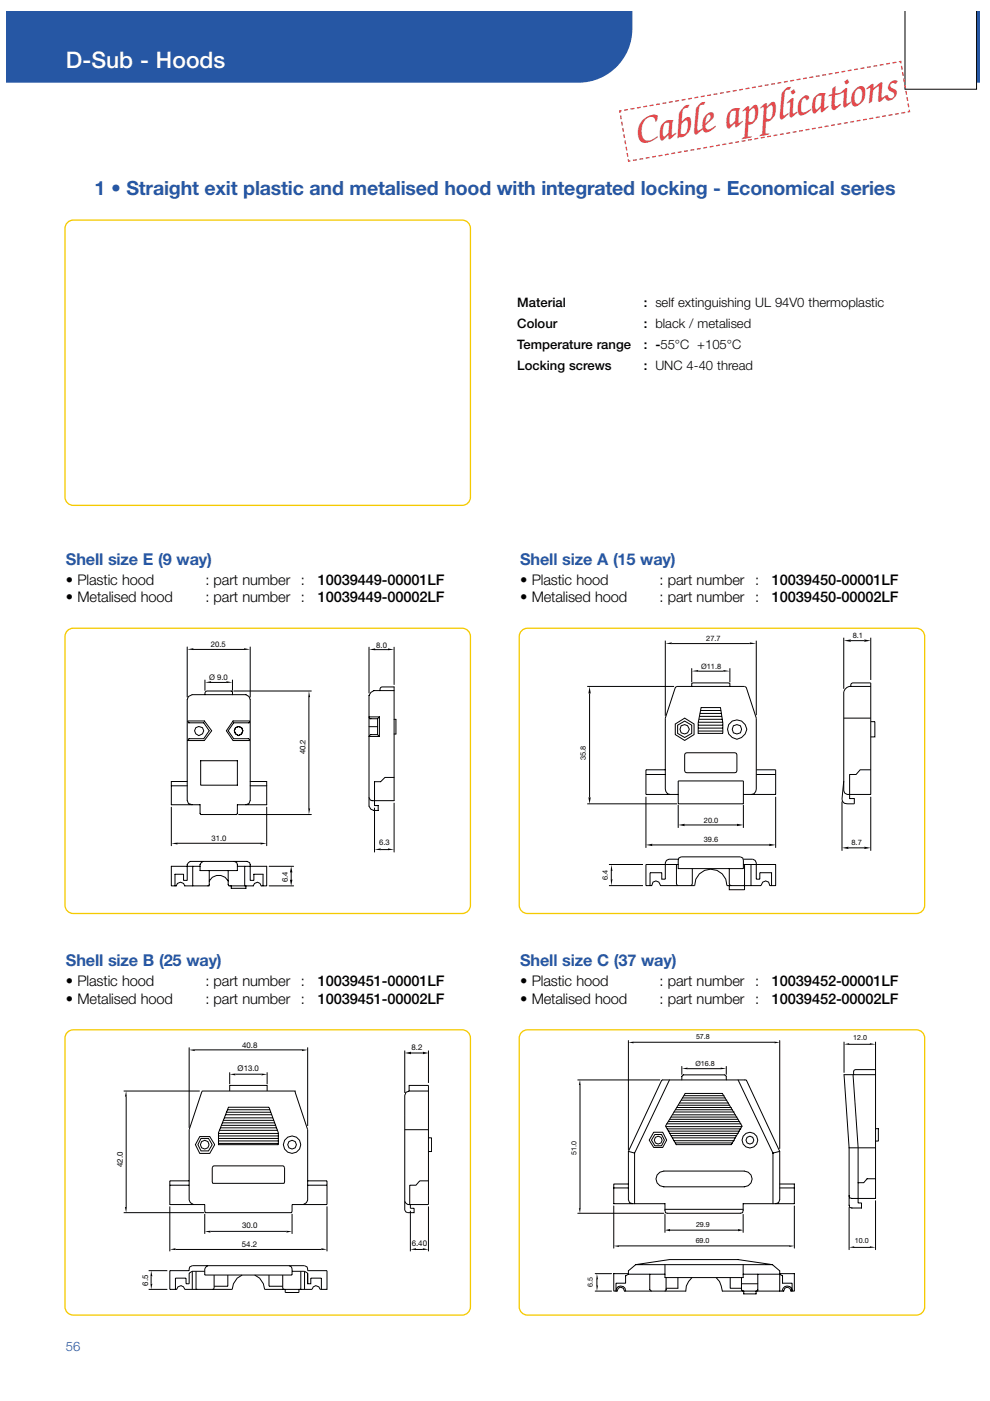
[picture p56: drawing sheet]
<svg xmlns="http://www.w3.org/2000/svg" width="210mm" height="297mm" viewBox="0 0 210 297" stroke-linecap="round" stroke-linejoin="round" font-family="sans-serif">
<defs><g id="words">
<text font-size="9" fill="#e54447" x="134.8" y="30.6" transform="rotate(-10 134.8 30.6)">Cable applications</text>
<text font-size="4.8" fill="#fff" x="14" y="14.5">D-Sub - Hoods</text>
<text font-size="4.1" fill="#2657a4" x="20.1" y="41.4">1 • Straight exit plastic and metalised hood with integrated locking - Economical series</text>
<g font-size="3.5" fill="#2657a4">
<text x="14" y="119.7">Shell size E (9 way)</text>
<text x="110.3" y="119.7">Shell size A (15 way)</text>
<text x="14" y="204.8">Shell size B (25 way)</text>
<text x="110.3" y="204.8">Shell size C (37 way)</text>
</g>
<g font-size="3.1">
<text x="14" y="123.9">• Plastic hood</text>
<text x="43.5" y="123.9">: part number</text>
<text x="63.8" y="123.9">:</text>
<text x="67.4" y="123.9">10039449-00001LF</text>
<text x="110.3" y="123.9">• Plastic hood</text>
<text x="139.9" y="123.9">: part number</text>
<text x="160.1" y="123.9">:</text>
<text x="163.7" y="123.9">10039450-00001LF</text>
<text x="14" y="127.7">• Metalised hood</text>
<text x="43.5" y="127.7">: part number</text>
<text x="63.8" y="127.7">:</text>
<text x="67.4" y="127.7">10039449-00002LF</text>
<text x="110.3" y="127.7">• Metalised hood</text>
<text x="139.9" y="127.7">: part number</text>
<text x="160.1" y="127.7">:</text>
<text x="163.7" y="127.7">10039450-00002LF</text>
<text x="14" y="209.1">• Plastic hood</text>
<text x="43.5" y="209.1">: part number</text>
<text x="63.8" y="209.1">:</text>
<text x="67.4" y="209.1">10039451-00001LF</text>
<text x="110.3" y="209.1">• Plastic hood</text>
<text x="139.9" y="209.1">: part number</text>
<text x="160.1" y="209.1">:</text>
<text x="163.7" y="209.1">10039452-00001LF</text>
<text x="14" y="212.8">• Metalised hood</text>
<text x="43.5" y="212.8">: part number</text>
<text x="63.8" y="212.8">:</text>
<text x="67.4" y="212.8">10039451-00002LF</text>
<text x="110.3" y="212.8">• Metalised hood</text>
<text x="139.9" y="212.8">: part number</text>
<text x="160.1" y="212.8">:</text>
<text x="163.7" y="212.8">10039452-00002LF</text>
</g>
<g font-size="2.8">
<text x="109.7" y="65.2">Material</text>
<text x="136.5" y="65.2">: self extinguishing UL 94V0 thermoplastic</text>
<text x="109.7" y="69.6">Colour</text>
<text x="136.5" y="69.6">: black / metalised</text>
<text x="109.7" y="74">Temperature range</text>
<text x="136.5" y="74">: -55°C +105°C</text>
<text x="109.7" y="78.5">Locking screws</text>
<text x="136.5" y="78.5">: UNC 4-40 thread</text>
</g>
<text font-size="2.8" fill="#2657a4" x="14" y="286.4">56</text>
<g font-size="1.7">
<text x="50.4" y="227.1">Ø13.0</text>
<text x="51.3" y="222.1">40.8</text>
<text x="87.3" y="222.7">8.2</text>
<text x="26.1" y="247.5" transform="rotate(-90 26.1 247.5)">42.0</text>
<text x="51.3" y="260.4">30.0</text>
<text x="51.3" y="264.3">54.2</text>
<text x="87.3" y="264.3">6.40</text>
<text x="31.4" y="272.6" transform="rotate(-90 31.4 272.6)">6.5</text>
</g>
<g font-size="1.6">
<text x="44.7" y="137.2">20.5</text>
<text x="79.8" y="137.3">8.0</text>
<text x="149.8" y="135.9">27.7</text>
<text x="180.8" y="135.3">8.1</text>
<text x="148.7" y="141.7">Ø11.8</text>
<text x="44.3" y="144.1">Ø 9.0</text>
<text x="64.8" y="160" transform="rotate(-90 64.8 160)">40.2</text>
<text x="124.2" y="161.2" transform="rotate(-90 124.2 161.2)">35.8</text>
<text x="44.8" y="178.3">31.0</text>
<text x="80.4" y="179.2">6.3</text>
<text x="149.2" y="178.6">39.6</text>
<text x="149.2" y="174.5">20.0</text>
<text x="180.5" y="179.2">8.7</text>
<text x="61" y="187" transform="rotate(-90 61 187)">6.4</text>
<text x="128.9" y="186.7" transform="rotate(-90 128.9 186.7)">6.4</text>
</g>
<g font-size="1.5">
<text x="147.6" y="220.3">57.8</text>
<text x="180.9" y="220.6">12.0</text>
<text x="147.4" y="226">Ø16.8</text>
<text x="122.2" y="244.8" transform="rotate(-90 122.2 244.8)">51.0</text>
<text x="147.5" y="263.4">69.0</text>
<text x="147.6" y="260.1">29.9</text>
<text x="181.2" y="263.6">10.0</text>
<text x="125.7" y="272.8" transform="rotate(-90 125.7 272.8)">6.5</text>
</g>
</g></defs>
<g fill="#2657a4">
<path d="M1.3 2.4h132.7a15.6 15.6 0 0 1-1.1 8.7 11.4 11.4 0 0 1-10.2 6.4h-121.4z" fill-rule="evenodd"/>
<path d="M194.2 2.4h13.6v15.1a11.6 11.6 0 0 1-13.6-11.4z" fill-rule="evenodd"/>
</g>
<path d="M191.9 2.4h15.2v16.5h-15.2z" fill-rule="evenodd" fill="#fff"/>
<path d="M191.9 2.4v16.5h15.2v-16.5" fill="none" stroke="#000" stroke-width=".21"/>
<path d="M14 38.5h3.2v2.9h-3.2z" fill-rule="evenodd" fill="#fff"/>
<path d="M14.2 47.1l.8-.5 .5-.1h82.5a1.89 1.89 0 0 1 1.9 1.9v57a1.89 1.89 0 0 1-1.9 1.9h-82.5a1.89 1.89 0 0 1-1.9-1.9v-57l.1-.5z" fill="none" stroke="#f5ca00" stroke-width=".55"/>
<path d="M14.3 133.7l.8-.4 .4-.1h82.5a1.75 1.75 0 0 1 1.7 1.8v56.9a1.75 1.75 0 0 1-1.7 1.8h-82.5a1.75 1.75 0 0 1-1.7-1.8v-56.9v-.5z" fill-rule="evenodd" fill="#fff"/>
<g fill="none" stroke="#000" stroke-width=".21">
<path d="M39.7 137.2v10.6M41 137.7h10.8M53 137.2v10.6M78.2 137.2v9.7M79.5 137.7h2.8M83.6 137.2v7.9M39.8 152.9h3.5l1.6 2-1.6 2.1h-3.5l.3-.4h3.1l1.2-1.7-1.2-1.7h-3.2l-.2-.2M41.5 154.3l.7-.3 .7 .3 .3 .6-.3 .7-.7 .4-.7-.4-.2-.7zM43.5 147.3v-.4l.3-.4h5.2l.3 .1v.7M43.5 144.2v2.2M44.8 144.7h3.2M49.3 144.2v2.2"/>
<path d="M49.5 146.5h16.5M49.9 154.3l.7-.3 .6 .3 .3 .6-.3 .7-.6 .4-.7-.4-.2-.7zM52.9 152.9h-3.5l-1.4 2 1.4 2.1h3.5v-.2l-.2-.2h-3.2l-1.1-1.7 1.1-1.7h3.4v-.2M65.5 147.8v23.6M78.2 152.1v18.8l.4 .7 .7 .2h.9v-1h-.8v-5.1h1.3l.9-.9h2M78.2 152h2.2M78.2 154.1h1.9M80.1 155.8h-1.5l-.4 .3h2.2M80.1 152.4v3.4M80.1 155.8l.3 .3M80.4 152v4.1M80.4 152l-.3 .4"/>
<path d="M80.6 146.4v-.4l.4-.4h2.6v24.2h-4.7l-.4-.2-.3-.5M83.6 146.4h-4.3l-.7 .4-.4 .7v4.6l.2 .3h1.7M83.6 152.5h.3v3.1h-.3M36.3 171.1v8.2M36.3 166.6h3.4M37.6 178.8h17.7M39.7 165.7h-3.4v4.9h6.1v1.8l.1 .3h7.7l.1-.3v-1.8h6.2v-4.9h-3.5M40.7 170.6l-.7-.2-.3-.7v-21.4l.3-.6 .7-.4h11.4l.7 .4 .2 .6v21.4l-.2 .7-.7 .2M42.5 161.3h7.8v5.2h-7.8zM50.6 172.7h15.4M53 166.6h3.5M56.5 171.1v8.2"/>
<path d="M79.4 171.3v9.3M83.6 170.3v10.3M37.1 187.8v-2.4h1.8v1.3h.8v-3.4l.6-.7h12.1l.5 .3 .1 .4v3.4h.8v-1.3h2v2.4M40.9 183.7v4.1M42.4 183.7h-6.1v4.1h1.1l.2-.5 .7-.3 .6 .3 .3 .5h5.2v-3.2M43.1 182.6l-.7 .7v1.3h7.9v-1.3l-.1-.4-.5-.3M44.4 186.8a2.27 2.27 0 0 1 4 0M49 187.8v.5h3.1v-.5M50.3 183.7h6.2v4.1h-1.1l-.3-.5-.5-.3-.6 .3-.3 .5h-5.2l-.1-.2v-3M51.9 183.7v4.1M57.1 183.7h5.2M57.1 187.8h5.2"/>
<path d="M61.7 185v1.5M80.7 180.1h1.6"/>
</g>
<g fill="#000">
<path d="M39.7 137.7l1.3-.3v.4zM51.8 137.4l1.2 .3-1.2 .1zM78.2 137.7l1.3-.2v.4zM82.3 137.5l1.3 .2-1.3 .2zM43.5 144.7l1.3-.3v.4zM48 144.4l1.3 .3-1.3 .1zM65.5 146.5l.3 1.3h-.4zM36.3 178.8l1.3-.1v.3zM55.3 178.7l1.2 .1-1.2 .2zM65.4 171.4h.4l-.3 1.3zM79.4 180.1l1.3-.2v.4zM82.3 179.9l1.3 .2-1.3 .2z"/>
<path d="M61.5 186.5h.5l-.3 1.3zM61.7 183.7l.3 1.3h-.5z"/>
</g>
<path d="M14.2 133.6l.8-.5h.5h82.5a1.89 1.89 0 0 1 1.9 1.9v56.9a1.89 1.89 0 0 1-1.9 1.9h-82.5a1.89 1.89 0 0 1-1.9-1.9v-56.9l.1-.6z" fill="none" stroke="#f5ca00" stroke-width=".55"/>
<path d="M14.3 218.9l.8-.5 .4-.1h82.5a1.75 1.75 0 0 1 1.7 1.8v57a1.75 1.75 0 0 1-1.7 1.7h-82.5a1.75 1.75 0 0 1-1.7-1.7v-57v-.5z" fill-rule="evenodd" fill="#fff"/>
<g fill="none" stroke="#000" stroke-width=".21">
<path d="M26.2 231.3h16.2M26.8 232.5v23.4M40.1 222.1v17M41.3 222.6h22.7M46.5 239.7h12.4M46.7 239.1h11.9M47 238.6h11.5M47.1 238.1h11.1M47.4 237.5h10.6M47.5 237h10.3M47.8 236.3h9.8M47.9 235.8h9.5"/>
<path d="M48.2 235.3h9M48.4 234.8h8.6l2 5.4v2.5h-12.7v-2.5zM48.7 231.3v-1.2h7.9v1.2M48.7 227.4v2.5M49.9 227.8h5.5M56.6 227.4v2.5M65.2 222.1v16.6M85.8 222.7v9M85.8 239.5h5M86.7 231.3l-.6 .3-.3 .6v24.4l.3 .4 .4 .1h1.3v-.9h-.8v-.8M87.1 223.3h2.6M90.8 231.3h-4.1v-1.2h4.1v25.3h-4.3l-.7-.7"/>
<path d="M90.8 222.7v6.9M26.2 257.1h17.1M36 255.8v9.5M36 251.3h4.1M40.1 250.4h-4.1v5h7.4v1.4l.1 .3h18.3l.1-.3v-1.4h7.4v-5h-4.1M41 255.4l-.6-.4-.3-.5v-15l2.8-8.2h19.7l2.6 8.2v15l-.2 .5-.7 .4M42.4 241h2.1l1 1.7-1 1.8h-2.1l-1-1.8zM42.6 241.4h1.6l.8 1.3-.8 1.3h-1.6l-.6-1.3zM43.4 257.4v4.2M45.1 247.3l.2-.1h14.8l.2 .4v3l-.1 .3h-15.1l-.1-.3v-3zM46.3 240.3h12.7M46.3 240.8h12.7"/>
<path d="M46.3 241.4h12.7M46.3 242.4h12.7M46.3 241.9h12.7M61.9 257.4v4.2M65.2 251.3h4.1M69.3 255.8v9.5M87 256.7v8.6M90.8 250.4h-1.8l-.8 .9h-1.3v4.1M90.8 255.8v9.5M90.8 241.2h.7v2.9h-.7M31.5 273.4h4M31.5 269.4h4"/>
<path d="M32 270.6v1.6M37.2 264.9h30.9M40.8 269.5v3.9M41.6 269.5v3.9h.2M43.4 269.5h-2.6l-.7 .4v2.3h-.7v-1.2h-2.2v2.4M44.1 268.3l-.7 .7v1.3h18.5v-1.3l-.1-.4-.5-.3M44.6 261.1h16.1M45.4 270.3v2.8l-.1 .3h-.3M48.3 270.3v2.4h-2.9M51.3 270.3l-1 .7-.8 1.2-.3 1.2h-10l-.3-.6-.5-.2-.7 .2-.2 .6h-1.5v-4h4.1l.1-.8 .6-.3h23.8l.5 .3 .1 .8h4.1v4h-1.4l-.3-.6-.6-.2-.6 .2-.2 .6h-10.1l-.3-1.2-.8-1.2-1-.7M57 270.3v2.4h2.9M59.9 270.3v2.8l.2 .3h.2"/>
<path d="M60.5 273.4v.6h2.9v-.6M61.9 269.5h2.7M63.8 269.5v3.9h-.3M64.6 269.5l.6 .4M64.6 269.5v3.9M65.2 269.9v2.3h.7v-1.2h2.2v2.4M65.2 269.9v2.3M88.2 264.9h1.5"/>
<circle cx="43.4" cy="242.7" r=".93"/>
<circle cx="61.9" cy="242.7" r=".93"/>
<circle cx="61.9" cy="242.7" r="1.84"/>
</g>
<g fill="#000">
<path d="M26.8 231.3l.1 1.2h-.4zM40.1 222.6l1.2-.1v.4zM48.7 227.8l1.2-.2v.4zM55.4 227.6l1.2 .2-1.2 .2zM64 222.5l1.2 .1-1.2 .3zM85.8 223.3l1.3-.3v.5zM89.7 223l1.1 .3-1.1 .2zM26.5 255.9h.4l-.1 1.2zM31.9 272.2h.4l-.3 1.2zM32 269.4l.3 1.2h-.4zM36 264.9l1.2-.3v.4zM43.4 261.1l1.2-.2v.4z"/>
<path d="M60.7 260.9l1.2 .2-1.2 .2zM68.1 264.6l1.2 .3-1.2 .1zM87 264.9l1.2-.3v.4zM89.7 264.6l1.1 .3-1.1 .1z"/>
</g>
<path d="M14.2 218.8l.8-.5 .5-.1h82.5a1.89 1.89 0 0 1 1.9 1.9v57a1.89 1.89 0 0 1-1.9 1.9h-82.5a1.89 1.89 0 0 1-1.9-1.9v-57l.1-.5z" fill="none" stroke="#f5ca00" stroke-width=".55"/>
<g fill="#fff">
<path d="M13.6 116.4h86.3v13.8h-86.3z" fill-rule="evenodd"/>
<path d="M110.6 133.7l.8-.4 .4-.1h82.5a1.75 1.75 0 0 1 1.8 1.8v56.9a1.75 1.75 0 0 1-1.8 1.8h-82.5a1.75 1.75 0 0 1-1.7-1.8v-56.9l.1-.5z" fill-rule="evenodd"/>
</g>
<g fill="none" stroke="#000" stroke-width=".21">
<path d="M141.1 135.8v16M142.4 136.5h16.6M160.4 135.8v15.8M178.9 135.2v10.8M180.4 135.8h2.9M184.6 135.2v9M124.5 145.5h18.4M125 147v22.1M143.2 153.5l2-1.2 2 1.2v2.2l-2 1.3-2-1.3zM143.7 153.8l1.5-.9 1.5 .9v1.7l-1.5 .9-1.5-.9zM144.4 153.9l.8-.3 .6 .3 .4 .7-.4 .8-.6 .2-.8-.2-.2-.8zM145.3 159.7l.2-.1h10.4l.3 .4v3.5l-.3 .3h-10.4l-.3-.3v-3.5z"/>
<path d="M146.7 145.5v-.6l.2-.1h7.6l.2 .1v.6M146.7 141.7v3M148 153.8h5.3M148 154.4h5.3M148 155h5.3M148 142.3h5.4M148.2 153.1h5.1M148.3 152.5h4.8M148.4 151.3h4.6M148.4 151.9h4.6M148.5 150.6h4.4M148.7 150h4.1l.5 3.3v2.2h-5.3v-2.2z"/>
<path d="M154.7 141.7v3M178.9 152.3h5.7M180.4 145.5v-.3l.4-.4h3.8v23.6h-5l-.5-.2-.2-.5v-21l.2-.5 .9-.7h4.6M184.6 153h.9v3.2h-.9M124.5 170.4h19M137 168.9v10.9M137 164.2h4.1M138.3 179.1h24.8M141.1 163.2h-4.1v5.2h6.8M142.1 168.4l-.5-.1-.4-.5-.1-.5v-15l2.1-6.5 .3-.3h14.4l.3 .3 2.2 6.5v15l-.2 .5-.3 .5-.5 .1M143.8 165.6h13.8v4.8h-13.8zM143.8 170.7v4.8"/>
<path d="M145.2 174.9h11M157.6 170.7v4.8M160.4 163.2h4.1v5.2h-6.9M160.4 164.2h4.1M164.5 168.9v10.9M178.5 169.9v10.5M179.9 179.8h3.4M184.6 163.2h-2.2l-.9 1h-1.4v5.1h1v1.1l-2.1-.1-.4-.4-.1-.5 .4-3.8M184.6 168.9v11.5M129.1 187.8h7.2M129.1 183.3h7.2M129.6 184.7v1.7"/>
<path d="M143.4 183.3v4.1l.4 .4M143.8 182.2h-2l-.5 .2-.2 .5v3.5h-.8v-1.4h-2.5v2.8M143.8 183.3h-6.8v4.5h1.2l.2-.8 .7-.2 .6 .2 .4 .8h7.2a3.4 3.4 0 0 1 3.4-3.5 3.4 3.4 0 0 1 3.4 3.5h7.2l.4-.8 .6-.2 .7 .2 .2 .8h1.3v-4.5h-6.9M143.9 181.9l.5-.2h12.6l.5 .2 .1 .5v1.8h-13.8zM146.8 184.2v3.2l-.4 .4M154.6 187.8v.8h3.3v-.8M154.6 184.2v3.2l.4 .4M157.6 182.2h2l.5 .2 .3 .5v3.5h.7v-1.4h2.5v2.8M157.9 183.3v4.3l-.3 .2M159.2 183.3v4.5"/>
<circle cx="156.2" cy="154.6" r="1.02"/>
<circle cx="156.3" cy="154.6" r="2.04"/>
</g>
<g fill="#000">
<path d="M141.1 136.5l1.3-.3v.4zM159 136.2l1.4 .3-1.4 .1zM178.9 135.8l1.5-.2v.5zM183.3 135.6l1.3 .2-1.3 .3zM125 145.5l.3 1.5h-.5zM146.7 142.3l1.3-.2v.3zM153.4 142.1l1.3 .2-1.3 .1zM124.8 169.1h.5l-.3 1.3zM137 179.1l1.3-.2v.5zM143.8 174.9l1.4-.2v.5zM156.2 174.7l1.4 .2-1.4 .3zM163.1 178.9l1.4 .2-1.4 .3z"/>
<path d="M178.5 179.8l1.4-.3v.5zM183.3 179.5l1.3 .3-1.3 .2zM129.5 186.4h.4l-.3 1.4zM129.6 183.3l.3 1.4h-.4z"/>
</g>
<path d="M110.5 133.6l.8-.5h.5h82.5a1.89 1.89 0 0 1 1.9 1.9v56.9a1.89 1.89 0 0 1-1.9 1.9h-82.5a1.89 1.89 0 0 1-1.9-1.9v-56.9l.1-.6z" fill="none" stroke="#f5ca00" stroke-width=".55"/>
<path d="M110.6 218.9l.8-.5 .4-.1h82.5a1.75 1.75 0 0 1 1.8 1.8v57a1.75 1.75 0 0 1-1.8 1.7h-82.5a1.75 1.75 0 0 1-1.7-1.7v-57l.1-.5z" fill-rule="evenodd" fill="#fff"/>
<g fill="none" stroke="#000" stroke-width=".21">
<path d="M122.5 229h17.4M123 230v26.2M133.2 220.6v23.2M134.3 221h29.9M141.2 238.9h16.1M141.3 238.3h15.8M141.5 239.3h15.6M141.7 237.8h15.2M141.7 239.8h15M141.9 229l-7.4 15.5v10.7M142.1 237.3h14.4M142.3 236.8h14"/>
<path d="M142.7 236.4h13.2M142.9 235.8h12.8M143.3 235.3h12M143.5 234.8h11.6M143.8 234.3h10.9M144.1 233.9h10.4M144.4 233.3h9.7M144.6 229v-.7l.3-.4h8.7l.4 .4v.7M144.6 226.1v1.7M144.7 232.8h9M145 232.3h8.5M145.3 231.8h7.9l4.1 6.9-2.2 4h-11.7l-2.3-4z"/>
<path d="M145.8 226.6h7M154 226.1v1.7M156.5 229l7.4 15.5M165.3 220.6v22.9M179 220.9v6.5M180 221.4h4.4M180.9 227.9l1 15.3M185.6 220.9v33.2h-5l-.5-.1-.1-.5M185.6 239.3h.6v2.6h-.6M185.6 226.8h-4.3l-.3 .3v.8M185.6 227.9h-6.6l1 15.5M122.5 257.2h18.2"/>
<path d="M130.1 255.7v8.9M130.1 251.9h3.1M133.2 251h-3.1v4.2h10.9v1.4l.1 .5 .4 .1h15.5l.4-.1 .2-1.9h10.8v-4.2h-3.1M133.2 244.1v10.3l.3 .6 .6 .2M133.2 244.1l7.2-15.1h17.8l7.1 15.1-1.4 .4M133.2 244.1l1.3 .4M138.6 240.1h1.9l.8 1.6-.8 1.6h-1.9l-1-1.6zM138.8 240.5h1.5l.6 1.2-.6 1.2h-1.5l-.7-1.2zM139.9 248.5l.8-.2h17.1a1.67 1.67 0 0 1 1.7 1.7 1.67 1.67 0 0 1-1.7 1.6h-17.1a1.67 1.67 0 0 1-1.5-1.2 1.67 1.67 0 0 1 .7-1.9zM141 257.5v3.8M141 256.4h16.6M142.1 240.3h14.4"/>
<path d="M142.3 240.8h13.8M142.7 241.3h13.2M142.9 241.8h12.8M143.3 242.3h12M157.6 257.5v3.8M163.9 244.5v10.7M165.3 244.1v10.3l-.2 .6-.6 .2M165.3 251.9h3.1M168.4 255.7v8.9M180 243.4v12.1l.1 .5 .5 .1h2.1v-1.1h-.8v-11.6M180 256v8.9M180 243.4h5.6"/>
<path d="M185.6 249.9h-1.8l-.7 .9h-1.2M185.6 254.6v10.3M126.2 273.7h3.5M126.2 270h3.5M126.6 271.2v1.3M131.2 264.2h36.1M134.8 268.1l7.1-1h14.6l7.3 1M137.8 270.2v3.2l.3 .3M141 270.2h-7.8l-.6 .3v1.6h-2v1.6l.1-.6a1.04 1.04 0 0 1 1.2-.4 1.04 1.04 0 0 1 .7 1M141 268.1v2.8h16.6v-2.8M141.2 270.9v2.7l-.2 .1M142.1 260.8h14.4"/>
<path d="M143.7 270.9v2.2h-2.5M154.8 270.9v2.2h2.4M157.2 270.9v2.5l.4 .3M157.2 272.2h3.5M157.6 270.2h7.7M157.7 273.7v.6h2.6v-.6M160.7 270.2v3.4l-.3 .1M163.8 268.1h-29l-1.6 1.3v.6h-3.1v3.7h.7l.3-.6 .5-.2 .6 .2 .2 .6h13l.1-1 .5-1 .7-.8M163.8 268.1l1.5 1.3v.6h3.1v3.7h-.7l-.2-.6-.6-.2-.5 .2-.2 .6h-13l-.6-2-.8-.8M165.3 270.2l.6 .3v1.6h2v1.6l-.1-.6a1.11 1.11 0 0 0-1.2-.4 1.11 1.11 0 0 0-.8 1M165.3 270.2v3.5M181.1 264.5h3.3"/>
<circle cx="139.6" cy="241.7" r=".84"/>
<circle cx="159" cy="241.7" r=".84"/>
<circle cx="159" cy="241.7" r="1.66"/>
</g>
<g fill="#000">
<path d="M123 229l.1 1h-.4zM133.2 221l1.1-.1v.3zM144.6 226.6l1.2-.3v.4zM152.8 226.3l1.2 .3-1.2 .1zM164.2 220.9l1.1 .1-1.1 .2zM179 221.4l1-.2v.3zM184.4 221.2l1.2 .2-1.2 .1zM122.7 256.2h.4l-.1 1zM126.4 272.5h.4l-.2 1.2zM126.6 270l.2 1.2h-.4zM130.1 264.2l1.1-.2v.4zM141 260.8l1.1-.2v.5z"/>
<path d="M156.5 260.6l1.1 .2-1.1 .3zM167.3 264l1.1 .2-1.1 .2zM180 264.5l1.1-.3v.4zM184.4 264.2l1.2 .3-1.2 .1z"/>
</g>
<path d="M110.5 218.8l.8-.5 .5-.1h82.5a1.89 1.89 0 0 1 1.9 1.9v57a1.89 1.89 0 0 1-1.9 1.9h-82.5a1.89 1.89 0 0 1-1.9-1.9v-57l.1-.5z" fill="none" stroke="#f5ca00" stroke-width=".55"/>
<path d="M109.9 116.4h84.5v13.8h-84.5z" fill-rule="evenodd" fill="#fff"/>
<path d="M191 13.4l1.8 9.9M131.8 23.5l58.8-10.4M133.2 33.8l-1.7-9.9M192.5 23.7l-58.8 10.4" fill="none" stroke="#e54447" stroke-width=".28" stroke-dasharray=".8 .5" stroke-dashoffset=".8" stroke-linecap="butt"/>
<path d="M190.6 13.1l.4-.1v.4M131.8 23.5h-.4l.1 .4M133.2 33.8l.1 .4 .4-.1M192.8 23.3v.4h-.3" fill="none" stroke="#e54447" stroke-width=".28"/>
<use href="#words"/>
</svg>
